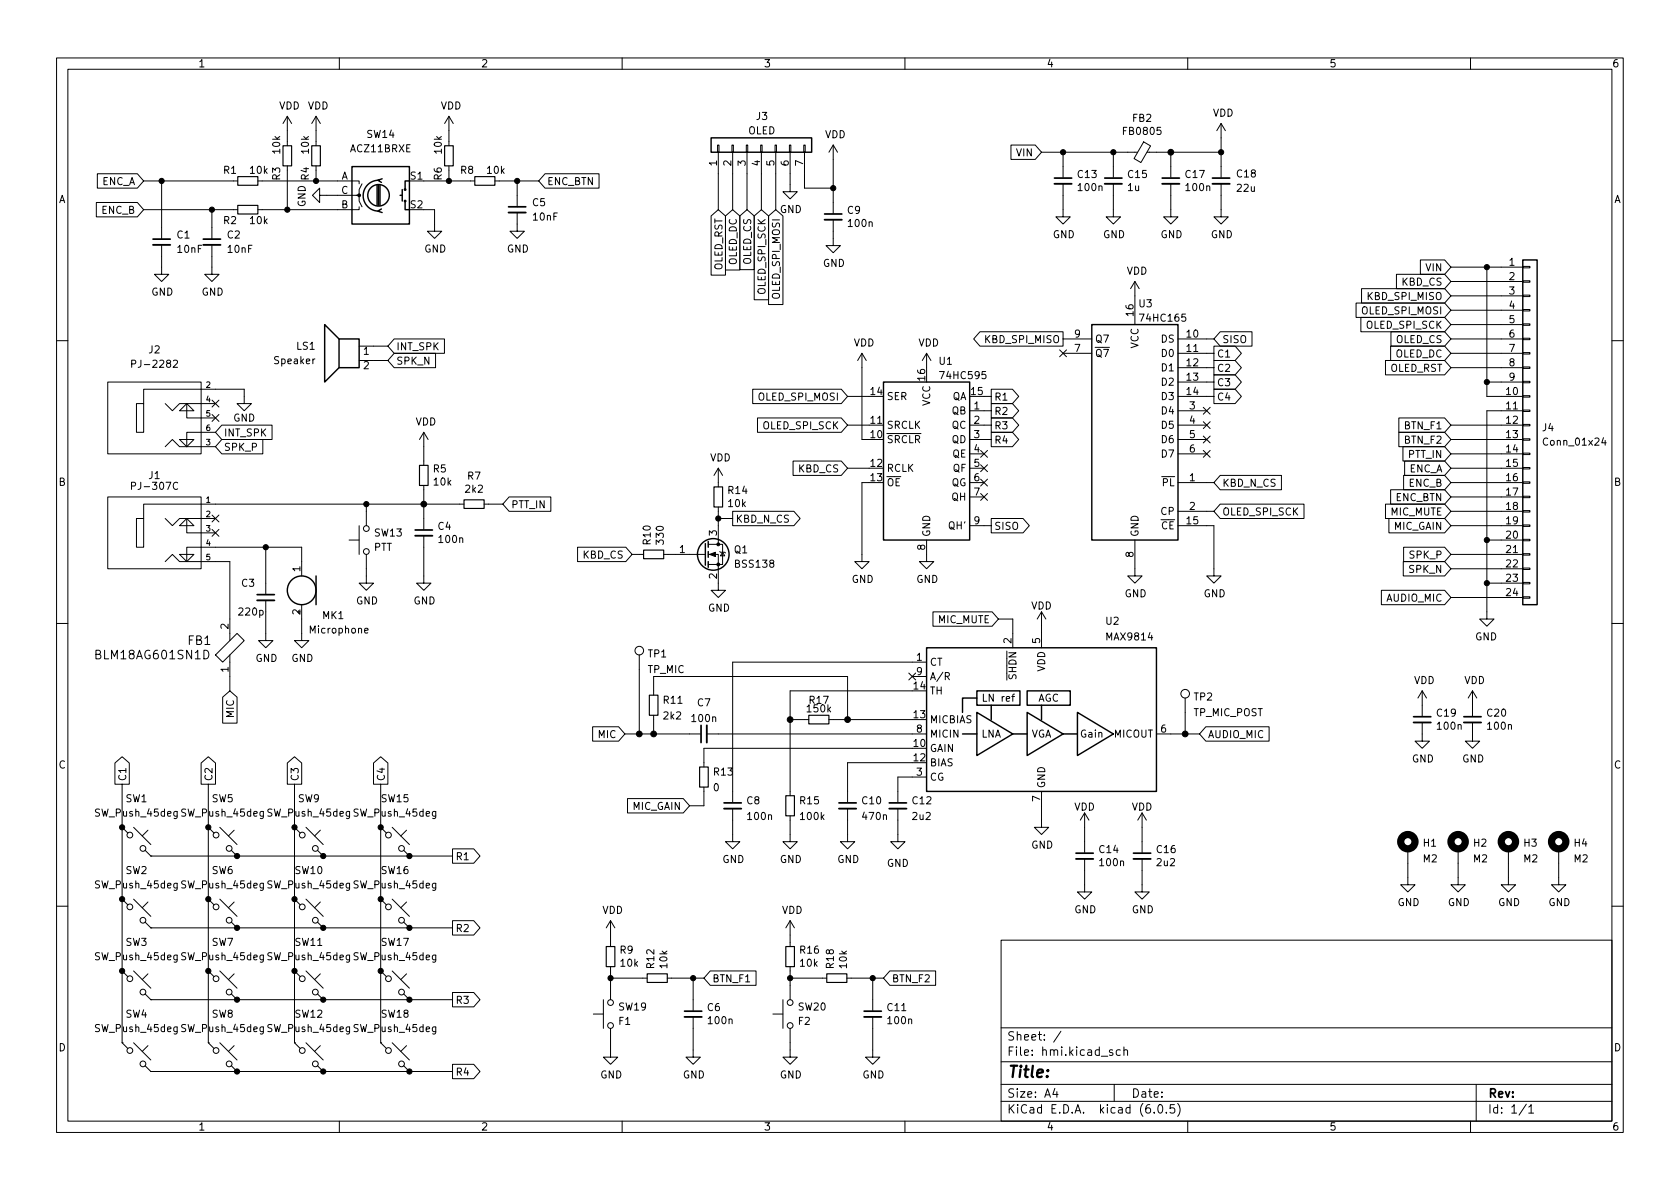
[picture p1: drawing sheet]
<svg xmlns="http://www.w3.org/2000/svg" width="297mm" height="210mm" viewBox="0 0 297 210" stroke-linecap="round" stroke-linejoin="round" font-family="sans-serif">
<defs><g id="words">
<text font-size="2.8" x="178" y="190.6">Title:</text>
<g font-size="2.1">
<text x="17.2" y="116.6">BLM18AG601SN1D</text>
<text x="33.3" y="114">FB1</text>
<text x="178" y="184">Sheet: /</text>
<text x="178" y="186.7">File: hmi.kicad_sch</text>
<text x="178" y="196.9">KiCad E.D.A. kicad (6.0.5)</text>
<text x="178" y="194.1">Size: A4</text>
<text x="200" y="194.1">Date:</text>
<text x="263" y="194.1">Rev:</text>
<text x="263" y="196.9">Id: 1/1</text>
</g>
<g font-size="1.8">
<text x="35" y="11.9">1</text>
<text x="85" y="11.9">2</text>
<text x="135" y="11.9">3</text>
<text x="185" y="11.9">4</text>
<text x="235" y="11.9">5</text>
<text x="285" y="11.9">6</text>
<text x="49.3" y="19.3">VDD</text>
<text x="54.4" y="19.3">VDD</text>
<text x="77.9" y="19.3">VDD</text>
<text x="132.2" y="23.7">OLED</text>
<text x="133.7" y="21.2">J3</text>
<text x="198.8" y="23.8">FB0805</text>
<text x="200.3" y="21.5">FB2</text>
<text x="214.4" y="20.6">VDD</text>
<text x="49.5" y="27.1" transform="rotate(-90 49.5 27.1)">10k</text>
<text x="54.6" y="27.1" transform="rotate(-90 54.6 27.1)">10k</text>
<text x="62.1" y="26.9">ACZ11BRXE</text>
<text x="64.9" y="24.4">SW14</text>
<text x="78.1" y="27.1" transform="rotate(-90 78.1 27.1)">10k</text>
<text x="126.7" y="29.3" transform="rotate(-90 126.7 29.3)">1</text>
<text x="129.3" y="29.3" transform="rotate(-90 129.3 29.3)">2</text>
<text x="131.8" y="29.3" transform="rotate(-90 131.8 29.3)">3</text>
<text x="134.4" y="29.3" transform="rotate(-90 134.4 29.3)">4</text>
<text x="136.9" y="29.3" transform="rotate(-90 136.9 29.3)">5</text>
<text x="139.4" y="29.3" transform="rotate(-90 139.4 29.3)">6</text>
<text x="142" y="29.3" transform="rotate(-90 142 29.3)">7</text>
<text x="145.8" y="24.4">VDD</text>
<text x="179.8" y="27.6">VIN</text>
<text x="10.3" y="35.9">A</text>
<text x="18" y="32.7">ENC_A</text>
<text x="39.5" y="30.7">R1</text>
<text x="44.3" y="30.7">10k</text>
<text x="49.5" y="31.8" transform="rotate(-90 49.5 31.8)">R3</text>
<text x="54.6" y="31.8" transform="rotate(-90 54.6 31.8)">R4</text>
<text x="60.3" y="31.7">A</text>
<text x="60.3" y="34.3">C</text>
<text x="72.6" y="31.7">S1</text>
<text x="78.1" y="31.8" transform="rotate(-90 78.1 31.8)">R6</text>
<text x="81.4" y="30.7">R8</text>
<text x="86.2" y="30.7">10k</text>
<text x="96.7" y="32.7">ENC_BTN</text>
<text x="190.6" y="31.5">C13</text>
<text x="190.7" y="33.8">100n</text>
<text x="199.4" y="33.8">1u</text>
<text x="199.5" y="31.5">C15</text>
<text x="209.6" y="31.5">C17</text>
<text x="209.8" y="33.8">100n</text>
<text x="218.7" y="31.4">C18</text>
<text x="218.8" y="33.9">22u</text>
<text x="285.3" y="35.9">A</text>
<text x="18" y="37.8">ENC_B</text>
<text x="39.5" y="39.6">R2</text>
<text x="44.3" y="39.6">10k</text>
<text x="54" y="36.6" transform="rotate(-90 54 36.6)">GND</text>
<text x="60.3" y="36.8">B</text>
<text x="72.6" y="36.8">S2</text>
<text x="94.2" y="36.4">C5</text>
<text x="94.3" y="39">10nF</text>
<text x="137.9" y="37.7">GND</text>
<text x="149.8" y="37.8">C9</text>
<text x="150.1" y="40.1">100n</text>
<text x="31.3" y="42.2">C1</text>
<text x="31.5" y="44.7">10nF</text>
<text x="40.2" y="42.2">C2</text>
<text x="40.3" y="44.7">10nF</text>
<text x="75" y="44.6">GND</text>
<text x="89.6" y="44.6">GND</text>
<text x="127.7" y="47.9" transform="rotate(-90 127.7 47.9)">OLED_RST</text>
<text x="130.3" y="47" transform="rotate(-90 130.3 47)">OLED_DC</text>
<text x="132.8" y="46.9" transform="rotate(-90 132.8 46.9)">OLED_CS</text>
<text x="145.5" y="47.2">GND</text>
<text x="186.1" y="42.1">GND</text>
<text x="195" y="42.1">GND</text>
<text x="205.2" y="42.1">GND</text>
<text x="214.1" y="42.1">GND</text>
<text x="252.2" y="48">VIN</text>
<text x="266.8" y="47">1</text>
<text x="26.7" y="52.3">GND</text>
<text x="35.6" y="52.3">GND</text>
<text x="135.3" y="52" transform="rotate(-90 135.3 52)">OLED_SPI_SCK</text>
<text x="137.9" y="52.8" transform="rotate(-90 137.9 52.8)">OLED_SPI_MOSI</text>
<text x="199.2" y="48.6">VDD</text>
<text x="241.9" y="53">KBD_SPI_MISO</text>
<text x="247.8" y="50.5">KBD_CS</text>
<text x="266.8" y="49.5">2</text>
<text x="266.8" y="52.1">3</text>
<text x="190" y="59.7">9</text>
<text x="200.4" y="55.8" transform="rotate(-90 200.4 55.8)">16</text>
<text x="201.4" y="54.3">U3</text>
<text x="201.8" y="56.9">74HC165</text>
<text x="209.8" y="59.7">10</text>
<text x="240.9" y="55.6">OLED_SPI_MOSI</text>
<text x="241.6" y="58.1">OLED_SPI_SCK</text>
<text x="266.8" y="54.6">4</text>
<text x="266.8" y="57.1">5</text>
<text x="266.8" y="59.7">6</text>
<text x="24" y="65">PJ-2282</text>
<text x="26.3" y="62.5">J2</text>
<text x="48.6" y="64.4">Speaker</text>
<text x="52.5" y="61.8">LS1</text>
<text x="64.3" y="62.7">1</text>
<text x="64.3" y="65.3">2</text>
<text x="70" y="64.5">SPK_N</text>
<text x="70" y="61.9">INT_SPK</text>
<text x="150.9" y="61.3">VDD</text>
<text x="162.3" y="61.3">VDD</text>
<text x="166.1" y="64.5">U1</text>
<text x="174.3" y="60.7">KBD_SPI_MISO</text>
<text x="190" y="62.2">7</text>
<text x="193.5" y="63.1">~{Q7}</text>
<text x="193.5" y="60.6">Q7</text>
<text x="201.3" y="61.6" transform="rotate(-90 201.3 61.6)">VCC</text>
<text x="205.3" y="60.6">DS</text>
<text x="205.5" y="63.1">D0</text>
<text x="205.5" y="65.7">D1</text>
<text x="209.8" y="62.2">11</text>
<text x="209.8" y="64.8">12</text>
<text x="215.1" y="63.2">C1</text>
<text x="215.1" y="65.7">C2</text>
<text x="216.1" y="60.7">SISO</text>
<text x="245.7" y="65.7">OLED_RST</text>
<text x="246.7" y="63.2">OLED_DC</text>
<text x="246.8" y="60.7">OLED_CS</text>
<text x="266.8" y="62.2">7</text>
<text x="266.8" y="64.8">8</text>
<text x="134.2" y="70.8">OLED_SPI_MOSI</text>
<text x="154" y="69.8">14</text>
<text x="156.7" y="70.7">SER</text>
<text x="163.6" y="67.3" transform="rotate(-90 163.6 67.3)">16</text>
<text x="164.5" y="71.8" transform="rotate(-90 164.5 71.8)">VCC</text>
<text x="166.5" y="67">74HC595</text>
<text x="168.3" y="70.7">QA</text>
<text x="171.7" y="69.8">15</text>
<text x="175.7" y="70.8">R1</text>
<text x="205.5" y="68.2">D2</text>
<text x="205.5" y="70.7">D3</text>
<text x="209.8" y="67.3">13</text>
<text x="209.8" y="69.8">14</text>
<text x="215.1" y="68.3">C3</text>
<text x="215.1" y="70.8">C4</text>
<text x="266.4" y="69.8">10</text>
<text x="266.8" y="67.3">9</text>
<text x="39.5" y="77.2">INT_SPK</text>
<text x="41.2" y="74.5">GND</text>
<text x="73.4" y="75.2">VDD</text>
<text x="135" y="75.9">OLED_SPI_SCK</text>
<text x="154" y="77.5">10</text>
<text x="154" y="74.9">11</text>
<text x="156.7" y="75.8">SRCLK</text>
<text x="168.3" y="73.3">QB</text>
<text x="168.3" y="75.8">QC</text>
<text x="172.2" y="72.4">1</text>
<text x="172.2" y="74.9">2</text>
<text x="172.2" y="77.5">3</text>
<text x="175.7" y="75.9">R3</text>
<text x="175.7" y="73.4">R2</text>
<text x="205.5" y="73.3">D4</text>
<text x="205.5" y="75.8">D5</text>
<text x="210.3" y="72.4">3</text>
<text x="210.3" y="74.9">4</text>
<text x="210.3" y="77.5">5</text>
<text x="248.4" y="75.9">BTN_F1</text>
<text x="266.4" y="72.4">11</text>
<text x="266.4" y="74.9">12</text>
<text x="266.4" y="77.5">13</text>
<text x="272.7" y="76.2">J4</text>
<text x="39.5" y="79.7">SPK_P</text>
<text x="76.6" y="83.5">R5</text>
<text x="125.5" y="81.6">VDD</text>
<text x="141.2" y="83.5">KBD_CS</text>
<text x="154" y="82.5">12</text>
<text x="156.7" y="78.4">~{SRCLR}</text>
<text x="156.7" y="83.4">RCLK</text>
<text x="168.3" y="78.4">QD</text>
<text x="168.4" y="80.9">QE</text>
<text x="168.5" y="83.4">QF</text>
<text x="172.2" y="80">4</text>
<text x="172.2" y="82.5">5</text>
<text x="175.7" y="78.4">R4</text>
<text x="205.5" y="78.4">D6</text>
<text x="205.5" y="80.9">D7</text>
<text x="210.3" y="80">6</text>
<text x="248.4" y="78.4">BTN_F2</text>
<text x="249" y="81">PTT_IN</text>
<text x="249.1" y="83.5">ENC_A</text>
<text x="266.4" y="80">14</text>
<text x="266.4" y="82.5">15</text>
<text x="273.2" y="78.8">Conn_01x24</text>
<text x="10.3" y="85.9">B</text>
<text x="23.8" y="86.6">PJ-307C</text>
<text x="26.3" y="84.7">J1</text>
<text x="76.8" y="85.8">10k</text>
<text x="82.3" y="87.1">2k2</text>
<text x="82.7" y="84.8">R7</text>
<text x="90.3" y="89.9">PTT_IN</text>
<text x="128.8" y="87.3">R14</text>
<text x="128.8" y="89.7">10k</text>
<text x="154" y="85.1">13</text>
<text x="156.7" y="86">~{OE}</text>
<text x="168.2" y="86">QG</text>
<text x="168.3" y="88.5">QH</text>
<text x="172.2" y="85.1">6</text>
<text x="172.2" y="87.6">7</text>
<text x="204.1" y="86">~{PL}</text>
<text x="210.3" y="85.1">1</text>
<text x="216.1" y="86.1">KBD_N_CS</text>
<text x="246.8" y="88.6">ENC_BTN</text>
<text x="249.1" y="86.1">ENC_B</text>
<text x="266.4" y="85.1">16</text>
<text x="266.4" y="87.6">17</text>
<text x="285.3" y="85.9">B</text>
<text x="66.3" y="94.9">SW13</text>
<text x="77.5" y="93.7">C4</text>
<text x="126.7" y="94.7" transform="rotate(-90 126.7 94.7)">3</text>
<text x="130" y="92.4">KBD_N_CS</text>
<text x="164.5" y="95" transform="rotate(-90 164.5 95)">GND</text>
<text x="167.9" y="93.6">QH'</text>
<text x="172.2" y="92.7">9</text>
<text x="175.7" y="93.7">SISO</text>
<text x="201.3" y="95" transform="rotate(-90 201.3 95)">GND</text>
<text x="203.9" y="93.6">~{CE}</text>
<text x="205.3" y="91.1">CP</text>
<text x="209.8" y="92.7">15</text>
<text x="210.3" y="90.2">2</text>
<text x="216.1" y="91.1">OLED_SPI_SCK</text>
<text x="245.9" y="91.1">MIC_MUTE</text>
<text x="246.5" y="93.7">MIC_GAIN</text>
<text x="266.4" y="90.2">18</text>
<text x="266.4" y="92.7">19</text>
<text x="266.4" y="95.2">20</text>
<text x="53.1" y="101.1" transform="rotate(-90 53.1 101.1)">1</text>
<text x="66.1" y="97.4">PTT</text>
<text x="77.7" y="96">100n</text>
<text x="103.1" y="98.8">KBD_CS</text>
<text x="115" y="96.2" transform="rotate(-90 115 96.2)">R10</text>
<text x="117.3" y="96.1" transform="rotate(-90 117.3 96.1)">330</text>
<text x="120.2" y="97.8">1</text>
<text x="129.8" y="97.8">Q1</text>
<text x="130.1" y="100.4">BSS138</text>
<text x="163.6" y="97.3" transform="rotate(-90 163.6 97.3)">8</text>
<text x="200.4" y="98.5" transform="rotate(-90 200.4 98.5)">8</text>
<text x="249.2" y="101.3">SPK_N</text>
<text x="249.3" y="98.8">SPK_P</text>
<text x="266.4" y="97.8">21</text>
<text x="266.4" y="100.3">22</text>
<text x="42.7" y="103.8">C3</text>
<text x="62.9" y="106.9">GND</text>
<text x="73.1" y="106.9">GND</text>
<text x="126.7" y="102.3" transform="rotate(-90 126.7 102.3)">2</text>
<text x="150.6" y="103.1">GND</text>
<text x="162" y="103.1">GND</text>
<text x="182.3" y="107.8">VDD</text>
<text x="198.8" y="105.6">GND</text>
<text x="212.8" y="105.6">GND</text>
<text x="245.2" y="106.4">AUDIO_MIC</text>
<text x="266.4" y="102.9">23</text>
<text x="266.4" y="105.4">24</text>
<text x="40.4" y="111.2" transform="rotate(-90 40.4 111.2)">2</text>
<text x="42.4" y="108.8">220p</text>
<text x="53.1" y="108.7" transform="rotate(-90 53.1 108.7)">2</text>
<text x="54.9" y="112">Microphone</text>
<text x="57" y="109.5">MK1</text>
<text x="125.2" y="108.1">GND</text>
<text x="165.9" y="110.2">MIC_MUTE</text>
<text x="178.8" y="113.8" transform="rotate(-90 178.8 113.8)">2</text>
<text x="183.9" y="113.8" transform="rotate(-90 183.9 113.8)">5</text>
<text x="195.5" y="110.5">U2</text>
<text x="195.8" y="113.2">MAX9814</text>
<text x="260.8" y="113.2">GND</text>
<text x="40.4" y="118.9" transform="rotate(-90 40.4 118.9)">1</text>
<text x="45.2" y="117">GND</text>
<text x="51.5" y="117">GND</text>
<text x="114.5" y="119">TP_MIC</text>
<text x="114.6" y="116.2">TP1</text>
<text x="162.1" y="116.8">1</text>
<text x="162.1" y="119.4">9</text>
<text x="164.3" y="117.7">CT</text>
<text x="184.8" y="118.8" transform="rotate(-90 184.8 118.8)">VDD</text>
<text x="117.4" y="124.4">R11</text>
<text x="123.3" y="124.9">C7</text>
<text x="142.8" y="126">150k</text>
<text x="143.2" y="124.5">R17</text>
<text x="161.6" y="121.9">14</text>
<text x="164.3" y="122.8">TH</text>
<text x="164.3" y="120.3">A/R</text>
<text x="174" y="124.1">LN ref</text>
<text x="179.7" y="121.4" transform="rotate(-90 179.7 121.4)">~{SHDN}</text>
<text x="183.5" y="124.1">AGC</text>
<text x="211.1" y="123.9">TP2</text>
<text x="250" y="120.9">VDD</text>
<text x="258.9" y="120.9">VDD</text>
<text x="41.4" y="126.8" transform="rotate(-90 41.4 126.8)">MIC</text>
<text x="105.8" y="130.5">MIC</text>
<text x="117.4" y="127.2">2k2</text>
<text x="122.4" y="127.7">100n</text>
<text x="161.6" y="127">13</text>
<text x="162.1" y="129.5">8</text>
<text x="164.3" y="127.9">MICBIAS</text>
<text x="164.3" y="130.4">MICIN</text>
<text x="173.4" y="130.4">LNA</text>
<text x="182.2" y="130.4">VGA</text>
<text x="191.1" y="130.4">Gain</text>
<text x="197" y="130.4">MICOUT</text>
<text x="205.2" y="129.5">6</text>
<text x="211" y="126.6">TP_MIC_POST</text>
<text x="213.5" y="130.5">AUDIO_MIC</text>
<text x="254.1" y="126.7">C19</text>
<text x="254.2" y="129">100n</text>
<text x="263" y="126.7">C20</text>
<text x="263.1" y="129">100n</text>
<text x="10.3" y="135.9">C</text>
<text x="126.3" y="137.1">R13</text>
<text x="161.6" y="132.1">10</text>
<text x="161.6" y="134.6">12</text>
<text x="162.1" y="137.2">3</text>
<text x="164.3" y="133">GAIN</text>
<text x="164.3" y="135.5">BIAS</text>
<text x="249.6" y="134.8">GND</text>
<text x="258.5" y="134.8">GND</text>
<text x="285.3" y="135.9">C</text>
<text x="22.2" y="141.9">SW1</text>
<text x="22.3" y="138.2" transform="rotate(-90 22.3 138.2)">C1</text>
<text x="37.5" y="141.9">SW5</text>
<text x="37.6" y="138.2" transform="rotate(-90 37.6 138.2)">C2</text>
<text x="52.7" y="141.9">SW9</text>
<text x="52.8" y="138.2" transform="rotate(-90 52.8 138.2)">C3</text>
<text x="67.4" y="141.9">SW15</text>
<text x="68" y="138.2" transform="rotate(-90 68 138.2)">C4</text>
<text x="111.8" y="143.2">MIC_GAIN</text>
<text x="126.2" y="139.9">0</text>
<text x="132.1" y="142.2">C8</text>
<text x="141.5" y="142.2">R15</text>
<text x="152.5" y="142.2">C10</text>
<text x="161.4" y="142.2">C12</text>
<text x="164.3" y="138">CG</text>
<text x="183.9" y="141.7" transform="rotate(-90 183.9 141.7)">7</text>
<text x="184.8" y="139.4" transform="rotate(-90 184.8 139.4)">GND</text>
<text x="189.9" y="143.3">VDD</text>
<text x="200.1" y="143.3">VDD</text>
<text x="17" y="144.4">SW_Push_45deg</text>
<text x="32.2" y="144.4">SW_Push_45deg</text>
<text x="47.5" y="144.4">SW_Push_45deg</text>
<text x="62.7" y="144.4">SW_Push_45deg</text>
<text x="132.3" y="145">100n</text>
<text x="141.6" y="145">100k</text>
<text x="152.6" y="145">470n</text>
<text x="161.4" y="145">2u2</text>
<text x="251.7" y="149.7">H1</text>
<text x="260.6" y="149.7">H2</text>
<text x="269.5" y="149.7">H3</text>
<text x="278.3" y="149.7">H4</text>
<text x="22.2" y="154.6">SW2</text>
<text x="37.5" y="154.6">SW6</text>
<text x="52.2" y="154.6">SW10</text>
<text x="67.4" y="154.6">SW16</text>
<text x="80.5" y="152.1">R1</text>
<text x="127.7" y="152.6">GND</text>
<text x="137.9" y="152.6">GND</text>
<text x="148" y="152.6">GND</text>
<text x="156.8" y="153.3">GND</text>
<text x="182.3" y="150.1">GND</text>
<text x="194.4" y="150.8">C14</text>
<text x="194.6" y="153.2">100n</text>
<text x="204.6" y="150.8">C16</text>
<text x="204.6" y="153.2">2u2</text>
<text x="251.6" y="152.5">M2</text>
<text x="260.5" y="152.5">M2</text>
<text x="269.4" y="152.5">M2</text>
<text x="278.3" y="152.5">M2</text>
<text x="17" y="157.1">SW_Push_45deg</text>
<text x="32.2" y="157.1">SW_Push_45deg</text>
<text x="47.5" y="157.1">SW_Push_45deg</text>
<text x="62.7" y="157.1">SW_Push_45deg</text>
<text x="106.5" y="161.6">VDD</text>
<text x="138.2" y="161.6">VDD</text>
<text x="189.9" y="161.5">GND</text>
<text x="200.1" y="161.5">GND</text>
<text x="247.1" y="160.2">GND</text>
<text x="256" y="160.2">GND</text>
<text x="264.9" y="160.2">GND</text>
<text x="273.8" y="160.2">GND</text>
<text x="22.2" y="167.3">SW3</text>
<text x="37.5" y="167.3">SW7</text>
<text x="52.2" y="167.3">SW11</text>
<text x="67.4" y="167.3">SW17</text>
<text x="80.5" y="164.8">R2</text>
<text x="17" y="169.8">SW_Push_45deg</text>
<text x="32.2" y="169.8">SW_Push_45deg</text>
<text x="47.5" y="169.8">SW_Push_45deg</text>
<text x="62.7" y="169.8">SW_Push_45deg</text>
<text x="109.6" y="168.6">R9</text>
<text x="109.8" y="170.9">10k</text>
<text x="115.7" y="171.2" transform="rotate(-90 115.7 171.2)">R12</text>
<text x="118" y="171.1" transform="rotate(-90 118 171.1)">10k</text>
<text x="125.9" y="173.7">BTN_F1</text>
<text x="141.5" y="168.6">R16</text>
<text x="141.5" y="170.9">10k</text>
<text x="147.4" y="171.2" transform="rotate(-90 147.4 171.2)">R18</text>
<text x="149.7" y="171.1" transform="rotate(-90 149.7 171.1)">10k</text>
<text x="157.6" y="173.7">BTN_F2</text>
<text x="22.2" y="180">SW4</text>
<text x="37.5" y="180">SW8</text>
<text x="52.2" y="180">SW12</text>
<text x="67.4" y="180">SW18</text>
<text x="80.5" y="177.5">R3</text>
<text x="109.4" y="178.7">SW19</text>
<text x="125.1" y="178.8">C6</text>
<text x="141.2" y="178.7">SW20</text>
<text x="156.9" y="178.8">C11</text>
<text x="10.3" y="185.9">D</text>
<text x="17" y="182.5">SW_Push_45deg</text>
<text x="32.2" y="182.5">SW_Push_45deg</text>
<text x="47.5" y="182.5">SW_Push_45deg</text>
<text x="62.7" y="182.5">SW_Push_45deg</text>
<text x="109.4" y="181.2">F1</text>
<text x="125.3" y="181.1">100n</text>
<text x="141.2" y="181.2">F2</text>
<text x="157.1" y="181.1">100n</text>
<text x="285.3" y="185.9">D</text>
<text x="80.5" y="190.2">R4</text>
<text x="106.1" y="190.7">GND</text>
<text x="120.7" y="190.7">GND</text>
<text x="137.9" y="190.7">GND</text>
<text x="152.5" y="190.7">GND</text>
<text x="35" y="199.9">1</text>
<text x="85" y="199.9">2</text>
<text x="135" y="199.9">3</text>
<text x="185" y="199.9">4</text>
<text x="235" y="199.9">5</text>
<text x="285" y="199.9">6</text>
</g>
<g font-size="1.4">
<text x="36.4" y="68.6">2</text>
<text x="36.4" y="71.1">4</text>
<text x="36.4" y="73.7">5</text>
<text x="36.4" y="76.2">6</text>
<text x="36.4" y="78.7">3</text>
<text x="36.4" y="88.9">1</text>
<text x="36.4" y="91.4">2</text>
<text x="36.4" y="94">3</text>
<text x="36.4" y="96.5">4</text>
<text x="36.4" y="99.1">5</text>
</g>
</g></defs>
<g fill="none" stroke="#000" stroke-width=".18">
<path d="M10 10.2h277v190.1h-277zM12 12.2h273v186.1h-273zM60 10.2v2M110 10.2v2M160 10.2v2M210 10.2v2M260 10.2v2M17 35.8h7.3l1.1 1.3-1.1 1.2h-7.3zM17.2 30.7h7.1l1.1 1.3-1.1 1.3h-7.1zM25.4 37.1h16.6M25.4 32h16.6M28.6 32v10.3"/>
<path d="M37.5 37.1v5.2M45.6 32h17.9v.5M50.8 20.6l-.8 1.2M50.8 20.6v5.2M50.8 29.3v7.8M50.8 20.6l.8 1.2M55.9 20.6l-.8 1.2M55.9 20.6v5.2M55.9 29.3v2.7M55.9 20.6l.7 1.2M56.5 34.5v-1.2l-1.3 1.2 1.3 1.3v-1.3h7v1.1l.5 1M63.5 36.6v.5h-17.9"/>
<path d="M64 32.5l-.5 1v1h-.5M74.9 37.1h1.9v3.8h1.3l-1.3 1.3-1.2-1.3h1.2M74.9 32h9M79.4 20.6l-.8 1.2M79.4 20.6v5.2M79.4 29.3v2.7M79.4 20.6l.7 1.2M87.5 32h7.7M91.4 37.6v3.3h1.3l-1.3 1.3-1.2-1.3h1.2M91.4 32v4.6M96.4 30.7h9.5v2.6h-9.5l-1.2-1.3zM125.7 38.2l1.3-1.1 1.3 1.1v10.5h-2.6z"/>
<path d="M126.9 25.6h.2v1.3h-.2zM127 26.9v10.2M128.3 38.2l1.2-1.1 1.3 1.1v9.5h-2.5zM129.4 25.6h.3v1.3h-.3zM129.5 26.9v10.2M130.8 38.2l1.3-1.1 1.3 1.1v9.5h-2.6zM132 25.6h.2v1.3h-.2zM132.1 26.9v10.2M133.3 38.2l1.3-1.1 1.3 1.1v14.8h-2.6zM134.5 25.6h.2v1.3h-.2zM134.6 26.9v10.2M135.9 38.2l1.3-1.1 1.2 1.1v15.7h-2.5z"/>
<path d="M137 25.6h.3v1.3h-.3zM137.2 26.9v10.2M139.6 25.6h.2v1.3h-.2zM139.7 26.9v7h1.3l-1.3 1.3-1.3-1.3h1.3M142.1 25.6h.3v1.3h-.3zM142.2 26.9v6.4h5.1M147.3 38.9v4.5h1.3l-1.3 1.3-1.3-1.3h1.3M147.3 25.6v12.1M147.3 25.6l-.7 1.3M147.3 25.6l.8 1.3M178.7 25.6h4.3l1.1 1.3-1.1 1.3h-4.3zM184.1 26.9h17"/>
<path d="M188 32.5v5.8h1.2l-1.2 1.3-1.3-1.3h1.3M188 26.9v4.5M196.8 32.5v5.8h1.3l-1.3 1.3-1.2-1.3h1.2M196.8 26.9v4.5M202.2 25.1l1.2 .7-1.7 2.9-1.2-.7zM202.8 26.9h13.1M207 32.5v5.8h1.3l-1.3 1.3-1.3-1.3h1.3M207 26.9v4.5M215.9 32.5v5.8h1.3l-1.3 1.3-1.3-1.3h1.3M215.9 21.8v9.6M215.9 21.8l-.8 1.3M215.9 21.8l.8 1.3"/>
<path d="M28.6 43.3v5.2h1.2l-1.2 1.3-1.3-1.3h1.3M37.5 43.3v5.2h1.2l-1.2 1.3-1.3-1.3h1.3M69.7 59.9h8.9v2.6h-8.9l-1.1-1.3zM173.3 58.7h14.7v2.5h-14.7l-1.1-1.3zM188 59.9h5M200.7 49.8l-.8 1.2M200.7 49.8v7.6M200.7 49.8l.7 1.2M208.3 59.9h6.3M215.7 58.7h5.7v2.5h-5.7l-1.1-1.3zM239.8 53.6h15.6l1.1 1.3-1.1 1.2h-15.6zM240.6 56.1h14.8l1.1 1.3-1.1 1.3h-14.8z"/>
<path d="M240.7 51h14.7l1.1 1.3-1.1 1.3h-14.7zM245.9 58.7h9.5l1.1 1.2-1.1 1.3h-9.5zM246.9 48.5h8.5l1.1 1.3-1.1 1.2h-8.5zM251.1 46h4.3l1.1 1.2-1.1 1.3h-4.3zM256.5 59.9h12.7M256.5 47.2h12.7M256.5 49.8h12.7M256.5 52.3h12.7M256.5 54.9h12.7M256.5 57.4h12.7M262.9 47.2v22.9h6.3M269.2 59.8h1.3v.3h-1.3z"/>
<path d="M269.2 57.3h1.3v.2h-1.3zM269.2 54.7h1.3v.3h-1.3zM269.2 52.2h1.3v.2h-1.3zM269.2 49.7h1.3v.2h-1.3zM269.2 47.1h1.3v.3h-1.3zM10 60.2h2M19 67.6h16.6v12.7h-16.6zM23.3 64.4l.6-.1 .1-.2-.1-.3-.6-.1v1.3M25.4 71.4h-1.3v5h1.3v-7.6h17.8v2.6h1.2l-1.2 1.2-1.3-1.2h1.3M29.2 79l1.3-1.3 1.2 1.3h6.4M29.2 71.4l1.3 1.2 1.2-1.2h6.4M30.7 63.8l.4-.1 .3 .4-.8 .9h.8"/>
<path d="M31.7 77.7h2.6l-1.3 1.3zM33 71.4v2.5h5.1M33 71.4l1.3 1.2h-2.6zM37.5 70.8l1.2 1.2M37.5 73.3l1.2 1.2M38.1 76.4h-5.1v2.6M38.7 70.8l-1.2 1.2M38.7 73.3l-1.2 1.2M39.2 77.7h7.3v2.6h-7.3l-1.1-1.3zM39.2 75.2h8.9v2.5h-8.9l-1.1-1.3zM63.5 61.2h5.1M63.5 63.7h5.1"/>
<path d="M69.7 62.5h7.3v2.5h-7.3l-1.1-1.3zM74.9 76.4l-.7 1.3M74.9 76.4v5.9M74.9 76.4l.8 1.3M133.1 68.8h15.6l1.2 1.3-1.2 1.3h-15.6zM133.9 73.9h14.8l1.2 1.3-1.2 1.2h-14.8zM149.9 70.1h3.8M149.9 75.2h6.3M152.4 62.5v15.2h1.3M152.4 62.5l-.8 1.2M152.4 62.5l.8 1.2M163.8 62.5l-.7 1.2"/>
<path d="M163.8 62.5v2.5M163.8 62.5l.8 1.2M171.4 72.6h3.9M171.4 75.2h3.9M171.4 77.7h3.9M173.4 79.6l1.2 1.3M174 70.1h1.3M174.6 79.6l-1.2 1.3M175.3 73.9h3.7l1.1 1.3-1.1 1.2h-3.7zM175.3 76.4h3.7l1.1 1.3-1.1 1.3h-3.7zM175.3 68.8h3.7l1.1 1.3-1.1 1.3h-3.7zM175.3 71.4h3.7l1.1 1.2-1.1 1.3h-3.7z"/>
<path d="M187.4 61.9l1.2 1.2M188 62.5h5M188.6 61.9l-1.2 1.2M208.3 62.5h6.3M208.3 65h6.3M208.3 67.6h6.3M208.3 70.1h6.3M208.3 72.6h5.1M208.3 75.2h5.1M208.3 77.7h5.1M212.8 79.6l1.2 1.3M212.8 77.1l1.2 1.2"/>
<path d="M212.8 72l1.2 1.2M212.8 74.6l1.2 1.2M214 79.6l-1.2 1.3M214 77.1l-1.2 1.2M214 72l-1.2 1.2M214 74.6l-1.2 1.2M214.6 61.2h3.8l1.1 1.3-1.1 1.2h-3.8zM214.6 66.3h3.8l1.1 1.3-1.1 1.2h-3.8zM214.6 63.7h3.8l1.1 1.3-1.1 1.3h-3.8zM214.6 68.8h3.8l1.1 1.3-1.1 1.3h-3.8zM245 63.7h10.4l1.1 1.3-1.1 1.3h-10.4zM245.9 61.2h9.5l1.1 1.3-1.1 1.2h-9.5z"/>
<path d="M247.3 76.4h8.1l1.1 1.3-1.1 1.3h-8.1zM247.3 73.9h8.1l1.1 1.3-1.1 1.2h-8.1zM248.1 79h7.3l1.1 1.3-1.1 1.2h-7.3zM256.5 62.5h12.7M256.5 65h12.7M256.5 75.2h12.7M256.5 77.7h12.7M262.9 67.6h6.3M269.2 77.6h1.3v.2h-1.3zM269.2 75.1h1.3v.2h-1.3zM269.2 72.5h1.3v.3h-1.3zM269.2 70h1.3v.2h-1.3z"/>
<path d="M269.2 67.4h1.3v.3h-1.3zM269.2 64.9h1.3v.2h-1.3zM269.2 62.4h1.3v.2h-1.3zM269.2 72.6h-6.3v36.9h-1.3l1.3 1.2 1.3-1.2h-1.3M283.5 77.4l-.3 .9h.8M283.8 77.9v.8M285 60.2h2M19 87.9h16.6v12.7h-16.6zM23.3 85.9h.6l.1-.2-.1-.3-.6-.1v1.2M29.2 99.3l1.3-1.3 1.2 1.3h8.9v14M29.2 91.7l1.3 1.3 1.2-1.3h6.4M31.4 85.4a.6 .6 0 0 0-.8 .4 .6 .6 0 0 0 .6 .7l.2-.1"/>
<path d="M31.7 98h2.6l-1.3 1.3zM31.7 93l1.3-1.3 1.3 1.3zM33 99.3v-2.5h20.3v5M33 91.7v2.5h5.1M37.5 93.6l1.2 1.2M37.5 91.1l1.2 1.2M38.7 93.6l-1.2 1.2M38.7 91.1l-1.2 1.2M47 96.8v8.2M61.7 95.5h1.8M63.5 93v5M64.8 98v5.1h1.2l-1.2 1.3-1.3-1.3h1.3"/>
<path d="M64.8 89.1v3.9M74.9 94.7v8.4h1.3l-1.3 1.3-1.2-1.3h1.2M74.9 85.8v7.8M82 89.1h-56.6v7.7h-1.3v-5.1h1.3M85.6 89.1h3.3M90 87.9h7.4v2.5h-7.4l-1.1-1.3zM102.1 96.8h8.5l1.2 1.2-1.2 1.3h-8.5zM111.8 98h2M117.3 98h7.4M125.2 98h1.8v6.4h1.3l-1.3 1.3-1.3-1.3h1.3M125.2 96.3h2.6v3.5h-2.6M127 82.8v3.3"/>
<path d="M127 89.7v6.6M127 82.8l-.8 1.3M127 82.8l.8 1.3M127 91.7h2.5M127.3 97.5l.1 .2h.7l.2 .1M127.8 97.7l.3 .6h-.7zM129.5 90.4h10.9l1.1 1.3-1.1 1.3h-10.9zM140.2 81.5h8.5l1.2 1.3-1.2 1.3h-8.5zM149.9 82.8h3.8M153.7 85.3h-1.3v14h1.3l-1.3 1.3-1.3-1.3h1.3M163.8 95.5v3.8h1.3l-1.3 1.3-1.2-1.3h1.2M171.4 85.3h2.6"/>
<path d="M171.4 93h3.9M171.4 80.3h2.6M171.4 82.8h2.6M171.4 87.9h2.6M173.4 84.7l1.2 1.2M173.4 82.2l1.2 1.2M173.4 87.3l1.2 1.2M174.6 82.2l-1.2 1.2M174.6 84.7l-1.2 1.2M174.6 87.3l-1.2 1.2M175.3 91.7h5.6l1.1 1.3-1.1 1.2h-5.6zM200.7 95.5v6.3h1.2l-1.2 1.3-1.3-1.3h1.3"/>
<path d="M208.3 93h6.3v8.8h1.3l-1.3 1.3-1.2-1.3h1.2M208.3 85.3h6.3M208.3 90.4h6.3M208.3 80.3h5.1M215.7 84.1h10.9v2.5h-10.9l-1.1-1.3zM215.7 89.1h14.9v2.6h-14.9l-1.1-1.3zM245 89.1h10.4l1.1 1.3-1.1 1.3h-10.4zM245.6 91.7h9.8l1.1 1.3-1.1 1.2h-9.8zM245.9 86.6h9.5l1.1 1.3-1.1 1.2h-9.5zM248.1 99.3h7.3l1.1 1.3-1.1 1.2h-7.3zM248.2 84.1h7.2l1.1 1.2-1.1 1.3h-7.2zM248.2 96.8h7.2l1.1 1.2-1.1 1.3h-7.2z"/>
<path d="M248.4 81.5h7l1.1 1.3-1.1 1.3h-7zM256.5 85.3h12.7M256.5 93h12.7M256.5 90.4h12.7M256.5 80.3h12.7M256.5 82.8h12.7M256.5 87.9h12.7M256.5 98h12.7M262.9 95.5h6.3M269.2 97.9h1.3v.3h-1.3zM269.2 95.4h1.3v.2h-1.3zM269.2 92.8h1.3v.3h-1.3z"/>
<path d="M269.2 90.3h1.3v.2h-1.3zM269.2 87.8h1.3v.2h-1.3zM269.2 85.2h1.3v.3h-1.3zM269.2 82.7h1.3v.2h-1.3zM269.2 80.1h1.3v.3h-1.3zM10 110.2h2M36.1 115a.77 .77 0 0 1 .8 .7 .77 .77 0 0 1-.8 .8zM40.6 115.8v6.4M41.9 112l1.3 1.3-3.8 3.8-1.3-1.3zM47 106.2v7.1h1.3l-1.3 1.2-1.3-1.2h1.3M53.3 106.9v6.4h1.3l-1.3 1.2-1.2-1.2h1.2M64.5 111.5l.6-.1-.1-.2-.3-.1-.2 .2v.6h.5"/>
<path d="M113 115.8v14M160.7 119l1.2 1.2M161.3 119.6h2.5M161.9 119l-1.2 1.2M163.8 117.1h-34.3v24.8M165 108.2h10.4l1.1 1.3-1.1 1.2h-10.4zM167.1 119.6l.6-.1 .2-.1-.1-.3-.7-.2v1.3M167.4 119.6l.5 .6M176.5 109.5h2.6v5M184.1 108.2v6.3M184.1 108.2l-.7 1.3M184.1 108.2l.8 1.3"/>
<path d="M244.2 104.4h11.2l1.1 1.3-1.1 1.2h-11.2zM256.5 100.6h12.7M256.5 105.7h12.7M262.9 103.1h6.3M269.2 105.5h1.3v.3h-1.3zM269.2 103h1.3v.2h-1.3zM269.2 100.5h1.3v.2h-1.3zM285 110.2h2M20.3 134.9l1.3-1.1 1.3 1.1v3.8h-2.6zM21.6 138.7v45.7M35.6 134.9l1.2-1.1 1.3 1.1v3.8h-2.5zM36.8 138.7v45.7"/>
<path d="M39.4 123.3l1.2-1.1 1.3 1.1v4.6h-2.5zM50.8 134.9l1.3-1.1 1.2 1.1v3.8h-2.5zM52.1 138.7v45.7M66 134.9l1.3-1.1 1.3 1.1v3.8h-2.6zM67.3 138.7v45.7M104.8 128.5h4.6l1.1 1.3-1.1 1.3h-4.6zM110.5 129.8h13.3M115.6 122.9v-3.3h34.3v7.6M115.6 126.5v3.3M124.5 139.2v3.3h-2.6M125 129.8h38.8M139.7 127.2h3.3"/>
<path d="M146.6 127.2h14.7M161.3 134.9h-11.4v7M161.3 122.2h-21.6v18.5M161.3 132.3h-36.8v3.3M163.8 137.4h-5.1v4.5M184.1 139.9v6.4h1.3l-1.3 1.3-1.2-1.3h1.2M204.5 129.8h7.6M209.5 123.4v6.4M213.2 128.5h11.2v2.6h-11.2l-1.1-1.3zM251.5 127.8v3.3h1.2l-1.2 1.2-1.3-1.2h1.3M251.5 122.2l-.8 1.2M251.5 122.2v4.4"/>
<path d="M251.5 122.2l.7 1.2M260.3 127.8v3.3h1.3l-1.3 1.2-1.2-1.2h1.2M260.3 122.2v4.4M260.3 122.2l-.7 1.2M260.3 122.2l.8 1.2M21.6 159l1 1M21.6 159h.1M21.6 146.3l1 1M21.6 146.3h.1M23.6 159l3.1 3M23.6 146.3l3.1 3M25.7 150.4l1 1"/>
<path d="M26.2 159.5l-1.1 1M26.2 146.8l-1.1 1M26.7 151.4h.1M26.7 151.4h53.3M31.3 156.2v1l-.2 .3-.3-.1M31.3 156.2h-.3l-.3 .2 .1 .6h.5M31.3 143.5v1l-.2 .3-.3-.1M31.3 143.5h-.3l-.3 .2 .1 .6h.5M36.8 159l1 1M36.8 159h.1M36.8 146.3l1 1M36.8 146.3h.1"/>
<path d="M38.9 159l3 3M38.9 146.3l3 3M40.9 150.4l1 1M41.4 159.5l-1 1M41.4 146.8l-1 1M41.9 151.4h.1M46.6 156.2v1l-.3 .3-.3-.1M46.6 156.2h-.4l-.2 .2 .1 .6h.5M46.6 143.5v1l-.3 .3-.3-.1M46.6 143.5h-.4l-.2 .2 .1 .6h.5M52.1 159l1 1M52.1 159h.1"/>
<path d="M52.1 146.3l1 1M52.1 146.3h.1M54.1 159l3 3M54.1 146.3l3 3M56.1 150.4l1 1M56.6 159.5l-1 1M56.6 146.8l-1 1M57.1 151.4h.1M61.8 156.2v1l-.2 .3-.3-.1M61.8 156.2h-.4l-.2 .2 .1 .6h.5M61.8 143.5v1l-.2 .3-.3-.1M61.8 143.5h-.4l-.2 .2 .1 .6h.5"/>
<path d="M67.3 146.3l1 1M67.3 146.3h.1M67.3 159l1 1M67.3 159h.1M69.3 146.3l3.1 3M69.3 159l3.1 3M71.4 150.4l1 1M71.9 146.8l-1 1M71.9 159.5l-1 1M72.4 151.4h.1M77 143.5v1l-.2 .3-.3-.1M77 143.5h-.3l-.3 .2 .2 .6h.4"/>
<path d="M77 156.2v1l-.2 .3-.3-.1M77 156.2h-.3l-.3 .2 .2 .6h.4M80 150.1h3.8l1.1 1.3-1.1 1.2h-3.8zM111 141.2h9.8l1.1 1.3-1.1 1.3h-9.8zM129.5 143v5.8h1.3l-1.3 1.3-1.2-1.3h1.2M139.7 144.3v4.5h1.3l-1.3 1.3-1.3-1.3h1.3M149.9 143v5.8h1.2l-1.2 1.3-1.3-1.3h1.3M158.7 143v5.8h1.3l-1.3 1.3-1.2-1.3h1.2M191.8 151.9v5.8h1.2l-1.2 1.3-1.3-1.3h1.3M191.8 143.8l-.8 1.2M191.8 143.8v6.9M191.8 143.8l.7 1.2"/>
<path d="M201.9 151.9v5.8h1.3l-1.3 1.3-1.2-1.3h1.2M201.9 143.8l-.7 1.2M201.9 143.8v6.9M201.9 143.8l.8 1.2M248.9 150.1v6.4h1.3l-1.3 1.2-1.3-1.2h1.3M257.8 150.1v6.4h1.3l-1.3 1.2-1.3-1.2h1.3M266.7 150.1v6.4h1.3l-1.3 1.2-1.3-1.2h1.3M275.6 150.1v6.4h1.3l-1.3 1.2-1.3-1.2h1.3M10 160.2h2M21.6 171.7l1 1M21.6 171.7h.1M23.6 171.7l3.1 3"/>
<path d="M25.7 163.1l1 1M25.7 175.8l1 1M26.2 172.2l-1.1 1M26.7 164.1h.1M26.7 176.8h.1M26.7 176.8h53.3M26.7 164.1h53.3M31.3 168.9v1l-.2 .3-.3-.1M31.3 168.9h-.3l-.3 .2 .1 .6h.5M36.8 171.7l1 1M36.8 171.7h.1M38.9 171.7l3 3"/>
<path d="M40.9 163.1l1 1M40.9 175.8l1 1M41.4 172.2l-1 1M41.9 164.1h.1M41.9 176.8h.1M46.6 168.9v1l-.3 .3-.3-.1M46.6 168.9h-.4l-.2 .2 .1 .6h.5M52.1 171.7l1 1M52.1 171.7h.1M54.1 171.7l3 3M56.1 163.1l1 1M56.1 175.8l1 1"/>
<path d="M56.6 172.2l-1 1M57.1 164.1h.1M57.1 176.8h.1M61.8 168.9v1l-.2 .3-.3-.1M61.8 168.9h-.4l-.2 .2 .1 .6h.5M67.3 171.7l1 1M67.3 171.7h.1M69.3 171.7l3.1 3M71.4 175.8l1 1M71.4 163.1l1 1M71.9 172.2l-1 1M72.4 176.8h.1"/>
<path d="M72.4 164.1h.1M77 168.9v1l-.2 .3-.3-.1M77 168.9h-.3l-.3 .2 .2 .6h.4M80 175.5h3.8l1.1 1.3-1.1 1.2h-3.8zM80 162.8h3.8l1.1 1.3-1.1 1.2h-3.8zM104.9 179.3h1.8M106.7 176.8v5.1M107.9 173h6.5M107.9 162.8l-.7 1.3M107.9 162.8v4.6M107.9 170.9v5.9M107.9 162.8l.8 1.3"/>
<path d="M118 173h6.5M122.6 179.8v7.1h1.2l-1.2 1.3-1.3-1.3h1.3M122.6 173v5.7M125.6 171.7h8.1v2.5h-8.1l-1.1-1.2zM136.7 179.3h1.7M138.4 176.8v5.1M139.7 173h6.5M139.7 162.8v4.6M139.7 170.9v5.9M139.7 162.8l-.8 1.3M139.7 162.8l.8 1.3M149.7 173h6.5"/>
<path d="M154.3 179.8v7.1h1.3l-1.3 1.3-1.3-1.3h1.3M154.3 173v5.7M157.3 171.7h8.1v2.5h-8.1l-1.1-1.2zM177 166.3h108v32h-108zM285 160.2h2M21.6 184.4l1 1M21.6 184.4h.1M23.6 184.4l3.1 3M25.7 188.5l1 1M26.2 184.9l-1.1 1M26.7 189.5h.1M26.7 189.5h53.3"/>
<path d="M31.3 181.6v1l-.2 .3-.3-.1M31.3 181.6h-.3l-.3 .2 .1 .6h.5M36.8 184.4l1 1M36.8 184.4h.1M38.9 184.4l3 3M40.9 188.5l1 1M41.4 184.9l-1 1M41.9 189.5h.1M46.6 181.6v1l-.3 .3-.3-.1M46.6 181.6h-.4l-.2 .2 .1 .6h.5M52.1 184.4l1 1M52.1 184.4h.1"/>
<path d="M54.1 184.4l3 3M56.1 188.5l1 1M56.6 184.9l-1 1M57.1 189.5h.1M60 198.3v2M61.8 181.6v1l-.2 .3-.3-.1M61.8 181.6h-.4l-.2 .2 .1 .6h.5M67.3 184.4l1 1M67.3 184.4h.1M69.3 184.4l3.1 3M71.4 188.5l1 1M71.9 184.9l-1 1"/>
<path d="M72.4 189.5h.1M77 181.6v1l-.2 .3-.3-.1M77 181.6h-.3l-.3 .2 .2 .6h.4M80 188.2h3.8l1.1 1.3-1.1 1.2h-3.8zM107.9 181.9v5h1.3l-1.3 1.3-1.2-1.3h1.2M110 198.3v2M139.7 181.9v5h1.3l-1.3 1.3-1.3-1.3h1.3M160 198.3v2M177 194.8h108M177 191.8h108M177 187.8h108M177 181.8h108"/>
<path d="M186.5 192.5l-.4 1h1M186.9 193v1M187.6 182.4l-1.3 1.9M196.7 185.7l-.3-.1-.3 .2 .1 .3 .5 .1v.4h-.6M197 191.8v3M198.1 185.7l-.5-.1-.2 .3v.4l.1 .3h.6M198.7 185.8l.2-.2 .4 .1 .1 .9M198.7 185.1v1.5M204.1 196.7v.1M204.9 195.4l.2-.1a.81 .81 0 0 1 .6 .7 .81 .81 0 0 1-.3 .8h-.2a.81 .81 0 0 1-.6-.6 .81 .81 0 0 1 .3-.8zM206.2 196.7v.1M207.6 195.3h-.7v.7l.2-.1 .5 .1 .1 .2-.1 .5-.2 .1-.5-.1"/>
<path d="M208.2 195.1a1.72 1.72 0 0 1 0 2.3M210 198.3v2M260 198.3v2M261 191.8v6.5M269.9 195.3l-1.3 1.9M270.3 195.8l.4-.5v1.5M270.3 196.8h.9"/>
<circle cx="64.8" cy="97.5" r=".51"/>
<circle cx="64.8" cy="93.5" r=".51"/>
<circle cx="113" cy="115.1" r=".76"/>
<circle cx="209.5" cy="122.7" r=".76"/>
<circle cx="23" cy="147.7" r=".51"/>
<circle cx="25.3" cy="150" r=".51"/>
<circle cx="38.2" cy="147.7" r=".51"/>
<circle cx="40.5" cy="150" r=".51"/>
<circle cx="53.4" cy="147.7" r=".51"/>
<circle cx="55.8" cy="150" r=".51"/>
<circle cx="68.7" cy="147.7" r=".51"/>
<circle cx="71" cy="150" r=".51"/>
<circle cx="23" cy="160.4" r=".51"/>
<circle cx="23" cy="173.1" r=".51"/>
<circle cx="25.3" cy="175.4" r=".51"/>
<circle cx="25.3" cy="162.7" r=".51"/>
<circle cx="38.2" cy="160.4" r=".51"/>
<circle cx="38.2" cy="173.1" r=".51"/>
<circle cx="40.5" cy="175.4" r=".51"/>
<circle cx="40.5" cy="162.7" r=".51"/>
<circle cx="53.4" cy="160.4" r=".51"/>
<circle cx="53.4" cy="173.1" r=".51"/>
<circle cx="55.8" cy="162.7" r=".51"/>
<circle cx="55.8" cy="175.4" r=".51"/>
<circle cx="68.7" cy="160.4" r=".51"/>
<circle cx="68.7" cy="173.1" r=".51"/>
<circle cx="71" cy="162.7" r=".51"/>
<circle cx="71" cy="175.4" r=".51"/>
<circle cx="108" cy="177.3" r=".51"/>
<circle cx="139.7" cy="177.3" r=".51"/>
<circle cx="23" cy="185.8" r=".51"/>
<circle cx="25.3" cy="188.1" r=".51"/>
<circle cx="38.2" cy="185.8" r=".51"/>
<circle cx="40.5" cy="188.1" r=".51"/>
<circle cx="53.4" cy="185.8" r=".51"/>
<circle cx="55.8" cy="188.1" r=".51"/>
<circle cx="68.7" cy="185.8" r=".51"/>
<circle cx="71" cy="188.1" r=".51"/>
<circle cx="108" cy="181.4" r=".51"/>
<circle cx="139.7" cy="181.4" r=".51"/>
</g>
<g fill="none" stroke="#000" stroke-width=".33">
<path d="M89.9 37.6h3.1M145.8 38.9h3M186.4 32.5h3.1M195.3 32.5h3.1M205.5 32.5h3M214.4 32.5h3M27.1 43.3h3M35.9 43.3h3.1M73.4 94.7h3.1M45.5 106.2h3M125 128.3v3M249.9 127.8h3.1"/>
<path d="M258.8 127.8h3.1M128 143h3.1M148.3 143h3.1M157.2 143h3.1M190.2 151.9h3.1M200.4 151.9h3.1M121 179.8h3.1M152.8 179.8h3"/>
</g>
<g fill="none" stroke="#000" stroke-width=".3">
<path d="M89.9 36.6h3.1M145.8 37.8h3M186.4 31.5h3.1M195.3 31.5h3.1M205.5 31.5h3M214.4 31.5h3M27.1 42.3h3M35.9 42.3h3.1M73.4 93.7h3.1M45.5 105.2h3M124 128.3v3M249.9 126.7h3.1"/>
<path d="M258.8 126.7h3.1M128 142h3.1M148.3 142h3.1M157.2 142h3.1M190.2 150.9h3.1M200.4 150.9h3.1M121 178.8h3.1M152.8 178.8h3"/>
</g>
<g fill="none" stroke="#000" stroke-width=".2">
<path d="M42 36.3h3.6v1.5h-3.6zM42 31.2h3.6v1.6h-3.6zM50 25.8h1.6v3.5h-1.6zM55.1 25.8h1.5v3.5h-1.5zM78.6 25.8h1.5v3.5h-1.5zM83.9 31.2h3.6v1.6h-3.6zM74.2 82.3h1.5v3.5h-1.5zM82 88.4h3.6v1.5h-3.6zM113.8 97.3h3.5v1.5h-3.5zM126.2 86.1h1.6v3.6h-1.6zM114.8 122.9h1.5v3.6h-1.5zM123.7 135.6h1.5v3.6h-1.5z"/>
<path d="M143 126.5h3.6v1.5h-3.6zM138.9 140.7h1.6v3.6h-1.6zM107.2 167.4h1.5v3.5h-1.5zM114.4 172.2h3.6v1.5h-3.6zM138.9 167.4h1.6v3.5h-1.6zM146.2 172.2h3.5v1.5h-3.5z"/>
</g>
<g fill="none" stroke="#000" stroke-width=".25">
<path d="M62.2 29.5h10.2v10.1h-10.2zM66.7 32.8v3.5M66.9 31.9a2.73 2.73 0 0 0-2.7 2.7 2.73 2.73 0 0 0 2.7 2.7M66.9 32.8v3.5M67.2 32.8v3.5M67.4 37l-.6 .3 .8 .3M67.6 31.6l-.8 .3 .6 .4M70.7 34.5h.4M71.1 33.5v2.1M71.6 35.6v1.5h.8M72.4 32h-.8v1.5M125.7 24.4h17.8v2.5h-17.8z"/>
<path d="M59.9 59.9h3.6v5.1h-3.6zM59.9 59.9l-2.5-2.5v10.2l2.5-2.6M193 57.4h15.3v38.1h-15.3zM269.2 46h2.6v60.9h-2.6zM156.2 67.6h15.2v27.9h-15.2zM124.7 96.1v3.8M125.2 95.8v1M125.2 97.5v1M125.2 99.3v1M55.9 101.8v5.1M163.8 114.5h40.7v25.4h-40.7zM170.2 129.8h2.5"/>
<path d="M172.7 122.2h7.6v2.5h-7.6zM172.7 123.4h-2.5v2.6M172.7 126l6.4 3.8-6.4 3.8zM175.3 124.7v2.5M179.1 129.8h2.5M181.6 122.2h7.6v2.5h-7.6zM181.6 126l6.4 3.8-6.4 3.8zM184.1 124.7v2.5M188 129.8h2.5M190.5 126l6.3 3.8-6.3 3.8z"/>
<circle cx="66.9" cy="34.5" r="1.9"/>
<circle cx="71.6" cy="33.5" r=".13"/>
<circle cx="71.6" cy="35.6" r=".13"/>
<circle cx="126.1" cy="98" r="2.79"/>
<circle cx="53.3" cy="104.4" r="2.54"/>
</g>
<g fill="#000" stroke="#000" stroke-width=".18">
<path d="M125.5 98l1-.3v.7z"/>
<circle cx="28.6" cy="32" r=".46"/>
<circle cx="37.5" cy="37.1" r=".46"/>
<circle cx="50.8" cy="37.1" r=".46"/>
<circle cx="55.9" cy="32" r=".46"/>
<circle cx="63.5" cy="34.5" r=".25"/>
<circle cx="79.4" cy="32" r=".46"/>
<circle cx="91.4" cy="32" r=".46"/>
<circle cx="147.3" cy="33.3" r=".46"/>
<circle cx="188" cy="26.9" r=".46"/>
<circle cx="196.8" cy="26.9" r=".46"/>
<circle cx="207" cy="26.9" r=".51"/>
<circle cx="215.9" cy="26.9" r=".46"/>
<circle cx="262.9" cy="47.2" r=".46"/>
<circle cx="262.9" cy="67.6" r=".46"/>
<circle cx="47" cy="96.8" r=".46"/>
<circle cx="64.8" cy="89.1" r=".46"/>
<circle cx="74.9" cy="89.1" r=".51"/>
<circle cx="127" cy="91.7" r=".46"/>
<circle cx="127" cy="99.8" r=".25"/>
<circle cx="127" cy="96.3" r=".25"/>
<circle cx="262.9" cy="95.5" r=".46"/>
<circle cx="262.9" cy="103.1" r=".46"/>
<circle cx="113" cy="129.8" r=".51"/>
<circle cx="115.6" cy="129.8" r=".51"/>
<circle cx="139.7" cy="127.2" r=".51"/>
<circle cx="149.9" cy="127.2" r=".51"/>
<circle cx="209.6" cy="129.8" r=".51"/>
<circle cx="21.6" cy="146.3" r=".46"/>
<circle cx="21.6" cy="159" r=".46"/>
<circle cx="36.8" cy="146.3" r=".46"/>
<circle cx="36.8" cy="159" r=".46"/>
<circle cx="41.9" cy="151.4" r=".46"/>
<circle cx="52.1" cy="146.3" r=".46"/>
<circle cx="52.1" cy="159" r=".46"/>
<circle cx="57.1" cy="151.4" r=".46"/>
<circle cx="67.3" cy="159" r=".46"/>
<circle cx="67.3" cy="146.3" r=".46"/>
<circle cx="72.4" cy="151.4" r=".46"/>
<circle cx="21.6" cy="171.7" r=".46"/>
<circle cx="36.8" cy="171.7" r=".46"/>
<circle cx="41.9" cy="176.8" r=".46"/>
<circle cx="41.9" cy="164.1" r=".46"/>
<circle cx="52.1" cy="171.7" r=".46"/>
<circle cx="57.1" cy="176.8" r=".46"/>
<circle cx="57.1" cy="164.1" r=".46"/>
<circle cx="67.3" cy="171.7" r=".46"/>
<circle cx="72.4" cy="176.8" r=".46"/>
<circle cx="72.4" cy="164.1" r=".46"/>
<circle cx="107.9" cy="173" r=".46"/>
<circle cx="122.6" cy="173" r=".46"/>
<circle cx="139.7" cy="173" r=".46"/>
<circle cx="154.3" cy="173" r=".46"/>
<circle cx="41.9" cy="189.5" r=".46"/>
<circle cx="57.1" cy="189.5" r=".46"/>
<circle cx="72.4" cy="189.5" r=".46"/>
</g>
<g fill="none" stroke="#000" stroke-width="1.3">
<circle cx="248.9" cy="148.8" r="1.27"/>
<circle cx="257.8" cy="148.8" r="1.27"/>
<circle cx="266.7" cy="148.8" r="1.27"/>
<circle cx="275.6" cy="148.8" r="1.27"/>
</g>
<use href="#words"/>
</svg>
